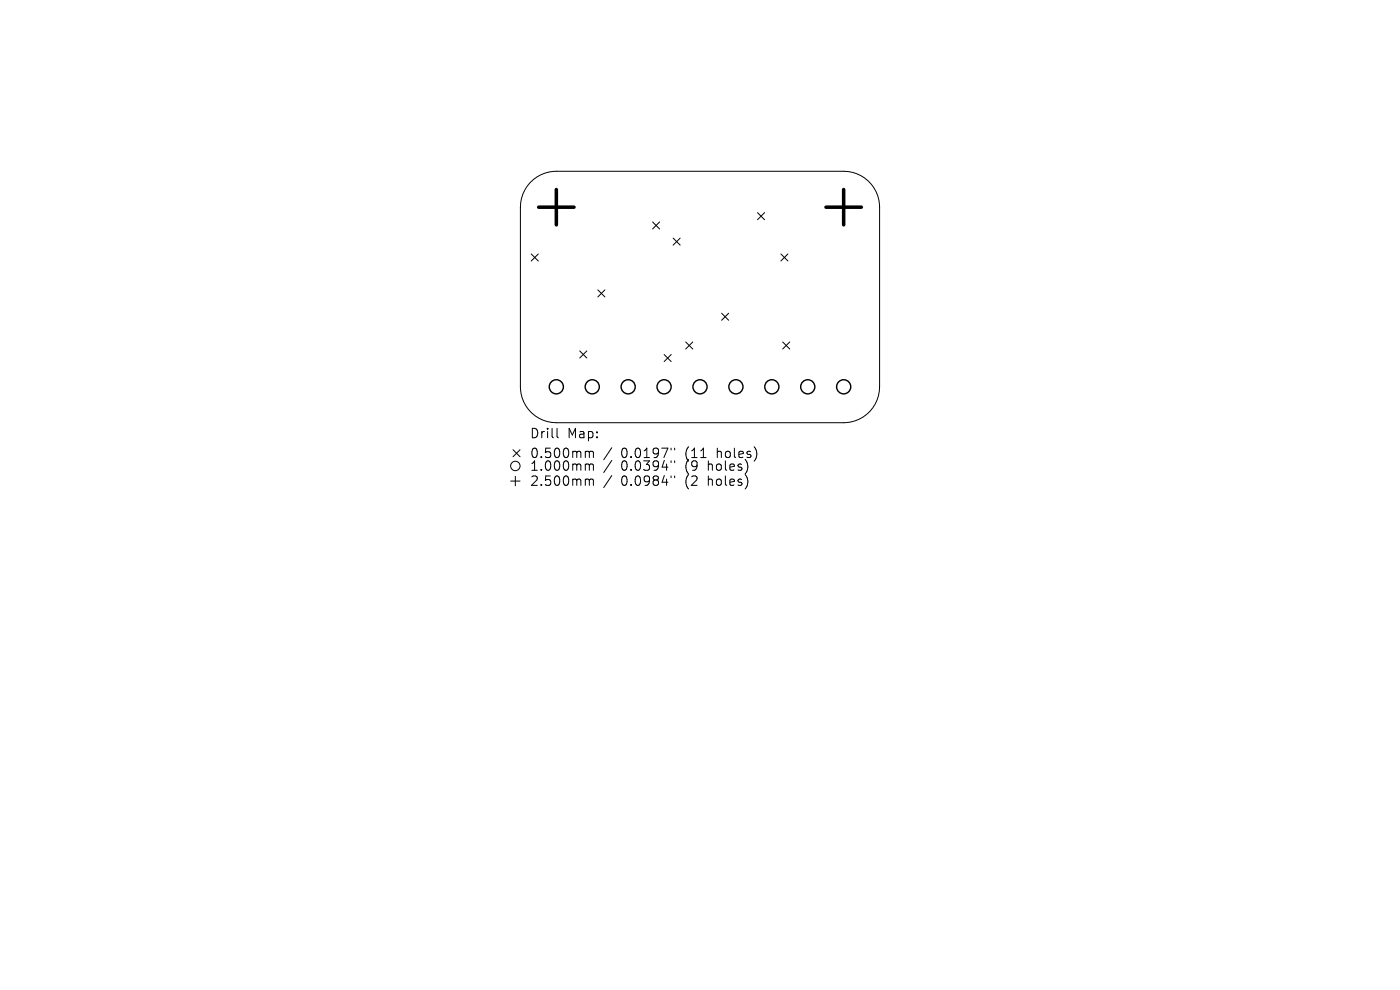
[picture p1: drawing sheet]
<svg xmlns="http://www.w3.org/2000/svg" width="297mm" height="210mm" viewBox="0 0 297 210" stroke-linecap="round" stroke-linejoin="round" font-family="sans-serif">
<defs><g id="words">
<g font-size="2.8">
<text x="112.3" y="93.2">Drill</text>
<text x="120.3" y="93.2">Map:</text>
<text x="112.3" y="97.4">0.500mm</text>
<text x="112.3" y="100.1">1.000mm</text>
<text x="131.8" y="97.4">0.0197&quot;</text>
<text x="131.8" y="100.1">0.0394&quot;</text>
<text x="145.5" y="97.4">(11</text>
<text x="145.5" y="100.1">(9</text>
<text x="150.5" y="100.1">holes)</text>
<text x="152.4" y="97.4">holes)</text>
<text x="112.3" y="103.3">2.500mm</text>
<text x="131.8" y="103.3">0.0984&quot;</text>
<text x="145.5" y="103.3">(2</text>
<text x="150.5" y="103.3">holes)</text>
</g>
</g></defs>
<g fill="none" stroke="#000" stroke-width=".21">
<path d="M112.5 38.7a7.6 7.6 0 0 1 5.5-2.4h61a7.6 7.6 0 0 1 7.6 7.7v38.1a7.6 7.6 0 0 1-7.6 7.6h-61a7.6 7.6 0 0 1-7.6-7.6v-38.1a7.6 7.6 0 0 1 2.1-5.3zM112.7 53.9l1.5 1.5M114.2 53.9l-1.5 1.5M138.4 47.1l1.5 1.5M139.9 47.1l-1.5 1.5M142.8 50.5l1.5 1.5M144.3 50.5l-1.5 1.5M160.7 45.1l1.5 1.5M162.2 45.1l-1.5 1.5M165.7 53.9l1.5 1.5M167.2 53.9l-1.5 1.5M123 74.4l1.5 1.5"/>
<path d="M124.5 74.4l-1.5 1.5M126.8 61.5l1.5 1.5M128.3 61.5l-1.5 1.5M140.9 75.2l1.5 1.5M142.4 75.2l-1.5 1.5M145.5 72.5l1.5 1.5M147 72.5l-1.5 1.5M153.1 66.4l1.5 1.5M154.6 66.4l-1.5 1.5M166 72.5l1.5 1.5M167.5 72.5l-1.5 1.5M108.8 95.4l1.5 1.5"/>
<path d="M110.3 95.4l-1.5 1.5M118.2 90.9v1.7l.3 .3M124.5 95.7l.4 .1 .1 .2M124.5 98.4h.2l.3 .3M125 96l.3-.3 .5 .1 .1 1.3M125 96v1.1M125 98.7v1.1M125 98.7l.3-.3 .5 .1 .1 1.3M129.8 95l-1.7 2.5M129.8 97.7l-1.7 2.5M142.4 95.1v.3M142.4 97.8v.3"/>
<path d="M143.1 95.1v.3M143.1 97.8v.3M108.3 102h2M109.3 101v2M124.5 101.6h.2l.3 .3M125 101.9v1.1M125 101.9l.3-.3 .5 .1 .1 1.3M129.8 100.9l-1.7 2.5M142.4 101v.3M143.1 101v.3"/>
<circle cx="109.3" cy="98.8" r="1"/>
</g>
<g fill="none" stroke="#000" stroke-width=".3">
<circle cx="118" cy="82.1" r="1.5"/>
<circle cx="125.6" cy="82.1" r="1.5"/>
<circle cx="133.3" cy="82.1" r="1.5"/>
<circle cx="140.9" cy="82.1" r="1.5"/>
<circle cx="148.5" cy="82.1" r="1.5"/>
<circle cx="156.1" cy="82.1" r="1.5"/>
<circle cx="163.7" cy="82.1" r="1.5"/>
<circle cx="171.4" cy="82.1" r="1.5"/>
<circle cx="179" cy="82.1" r="1.5"/>
</g>
<path d="M114.3 44h7.5M118 40.2v7.5M175.2 44h7.5M179 40.2v7.5" fill="none" stroke="#000" stroke-width=".75"/>
<use href="#words"/>
</svg>
